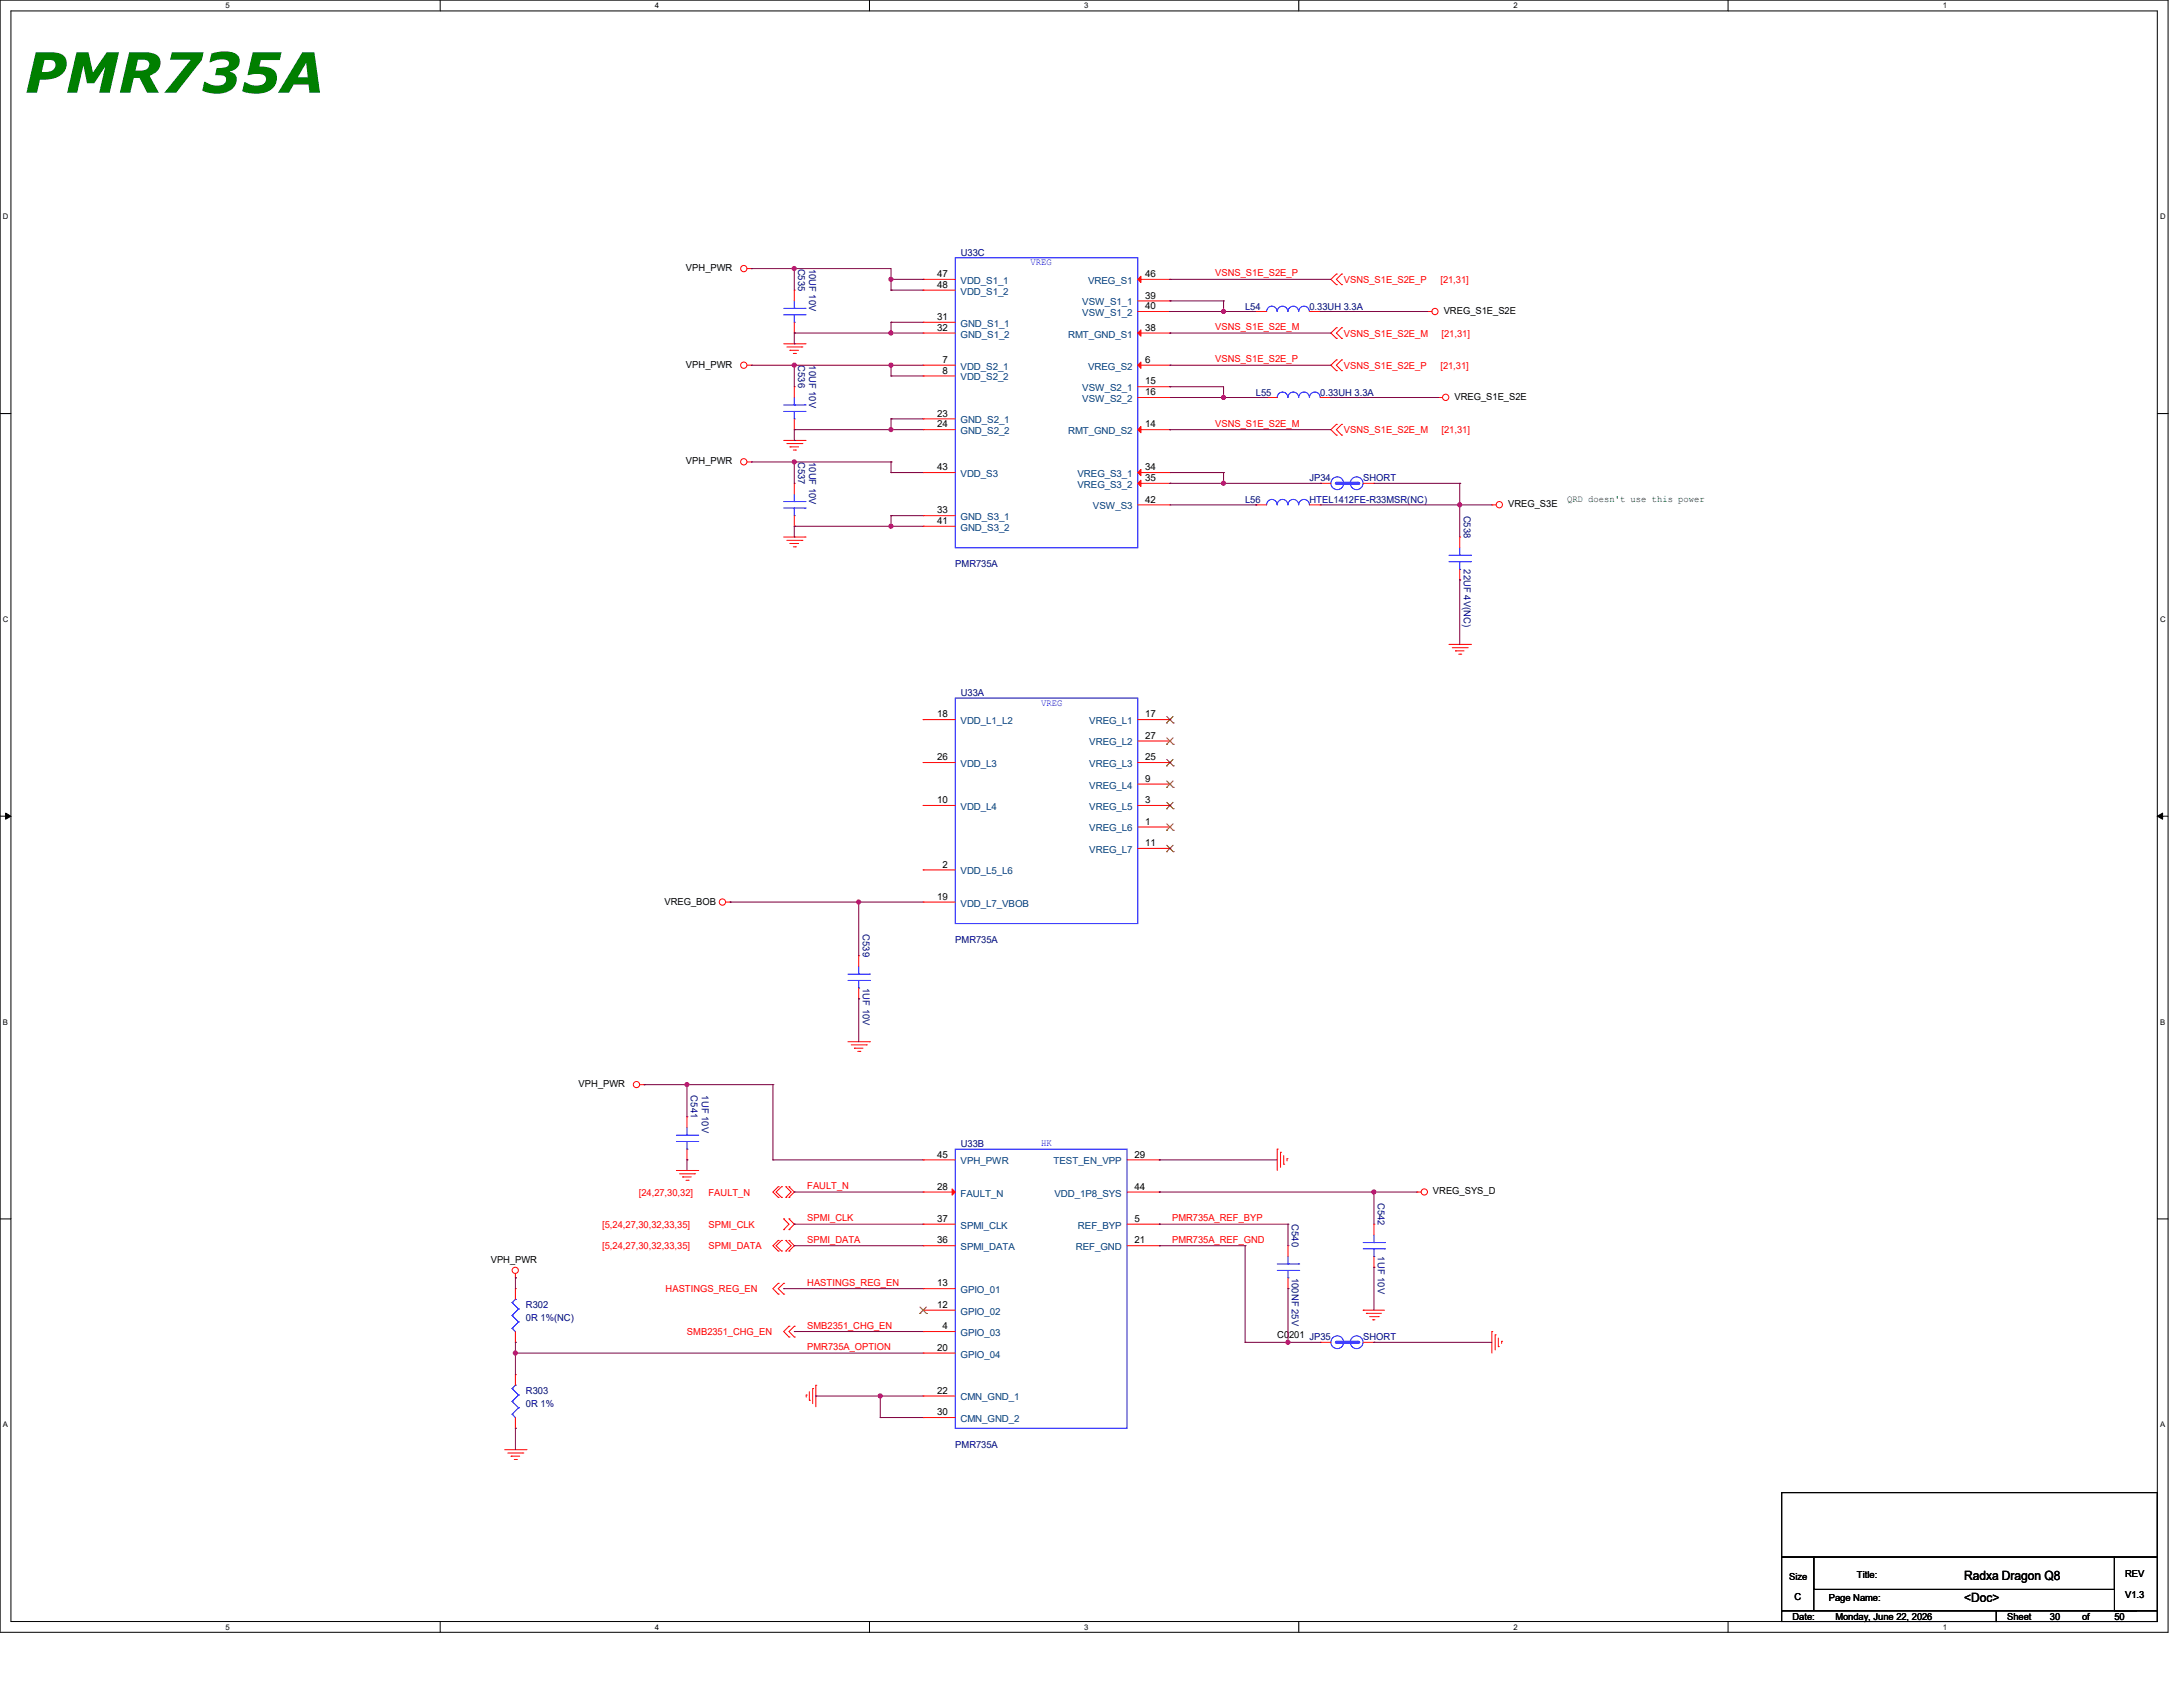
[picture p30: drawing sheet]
<svg xmlns="http://www.w3.org/2000/svg" width="558mm" height="431mm" viewBox="0 0 558 431" stroke-linecap="round" stroke-linejoin="round" font-family="sans-serif">
<defs><g id="words">
<text font-size="14.2" fill="#007f00" x="6.3" y="23.7">PMR735A</text>
<g font-size="3.3">
<text x="502.1" y="403.8">Radxa Dragon Q8</text>
<text x="502.1" y="409.3">&lt;Doc&gt;</text>
</g>
<g font-size="2.5" fill="#00007f">
<text x="245.6" y="65.4">U33C</text>
<text x="204" y="68.6" transform="rotate(90 204 68.6)">C535</text>
<text x="206.8" y="68.6" transform="rotate(90 206.8 68.6)">10UF 10V</text>
<text x="318.3" y="79.1">L54</text>
<text x="334.7" y="79.1">0.33UH 3.3A</text>
<text x="204" y="93.3" transform="rotate(90 204 93.3)">C536</text>
<text x="206.8" y="93.3" transform="rotate(90 206.8 93.3)">10UF 10V</text>
<text x="321" y="101">L55</text>
<text x="337.5" y="101">0.33UH 3.3A</text>
<text x="204" y="118" transform="rotate(90 204 118)">C537</text>
<text x="206.8" y="118" transform="rotate(90 206.8 118)">10UF 10V</text>
<text x="334.7" y="123">JP34</text>
<text x="348.4" y="123">SHORT</text>
<text x="318.3" y="128.5">L56</text>
<text x="334.7" y="128.5">HTEL1412FE-R33MSR(NC)</text>
<text x="374.1" y="131.7" transform="rotate(90 374.1 131.7)">C538</text>
<text x="244.2" y="144.9">PMR735A</text>
<text x="374.1" y="145.5" transform="rotate(90 374.1 145.5)">22UF 4V(NC)</text>
<text x="245.6" y="177.8">U33A</text>
<text x="220.5" y="238.7" transform="rotate(90 220.5 238.7)">C539</text>
<text x="244.2" y="241">PMR735A</text>
<text x="220.5" y="252.4" transform="rotate(90 220.5 252.4)">1UF 10V</text>
<text x="176.6" y="279.9" transform="rotate(90 176.6 279.9)">C541</text>
<text x="179.4" y="279.9" transform="rotate(90 179.4 279.9)">1UF 10V</text>
<text x="245.6" y="293.1">U33B</text>
<text x="352.2" y="307.3" transform="rotate(90 352.2 307.3)">C542</text>
<text x="330.2" y="312.8" transform="rotate(90 330.2 312.8)">C540</text>
<text x="352.2" y="321" transform="rotate(90 352.2 321)">1UF 10V</text>
<text x="330.2" y="326.5" transform="rotate(90 330.2 326.5)">100NF 25V</text>
<text x="134.5" y="334.2">R302</text>
<text x="134.5" y="337.5">0R 1%(NC)</text>
<text x="348.4" y="342.4">SHORT</text>
<text x="134.5" y="356.1">R303</text>
<text x="134.5" y="359.5">0R 1%</text>
<text x="244.2" y="369.9">PMR735A</text>
</g>
<g font-size="2.5">
<text x="175.3" y="69.2">VPH_PWR</text>
<text x="239.6" y="70.8">47</text>
<text x="292.7" y="70.8">46</text>
<text x="239.6" y="73.5">48</text>
<text x="292.7" y="76.3">39</text>
<text x="239.6" y="81.7">31</text>
<text x="292.7" y="79">40</text>
<text x="369" y="80.2">VREG_S1E_S2E</text>
<text x="239.6" y="84.5">32</text>
<text x="292.7" y="84.5">38</text>
<text x="175.3" y="93.9">VPH_PWR</text>
<text x="240.9" y="92.7">7</text>
<text x="240.9" y="95.5">8</text>
<text x="292.7" y="92.7">6</text>
<text x="292.7" y="98.2">15</text>
<text x="292.7" y="101">16</text>
<text x="239.6" y="106.4">23</text>
<text x="371.8" y="102.1">VREG_S1E_S2E</text>
<text x="239.6" y="109.2">24</text>
<text x="292.7" y="109.2">14</text>
<text x="175.3" y="118.6">VPH_PWR</text>
<text x="239.6" y="120.1">43</text>
<text x="292.7" y="120.1">34</text>
<text x="292.7" y="122.9">35</text>
<text x="239.6" y="131.1">33</text>
<text x="292.7" y="128.4">42</text>
<text x="385.5" y="129.6">VREG_S3E</text>
<text x="239.6" y="133.9">41</text>
<text x="239.6" y="183.3">18</text>
<text x="292.7" y="183.3">17</text>
<text x="292.7" y="188.7">27</text>
<text x="239.6" y="194.2">26</text>
<text x="292.7" y="194.2">25</text>
<text x="292.7" y="199.7">9</text>
<text x="239.6" y="205.2">10</text>
<text x="292.7" y="205.2">3</text>
<text x="292.7" y="210.7">1</text>
<text x="240.9" y="221.7">2</text>
<text x="292.7" y="216.2">11</text>
<text x="169.8" y="231.1">VREG_BOB</text>
<text x="239.6" y="229.9">19</text>
<text x="147.9" y="277.7">VPH_PWR</text>
<text x="239.6" y="295.7">45</text>
<text x="290" y="295.7">29</text>
<text x="239.6" y="304">28</text>
<text x="290" y="304">44</text>
<text x="366.3" y="305.1">VREG_SYS_D</text>
<text x="239.6" y="312.2">37</text>
<text x="239.6" y="317.7">36</text>
<text x="290" y="312.2">5</text>
<text x="290" y="317.7">21</text>
<text x="125.4" y="322.7">VPH_PWR</text>
<text x="239.6" y="328.6">13</text>
<text x="239.6" y="334.1">12</text>
<text x="240.9" y="339.6">4</text>
<text x="326.5" y="341.9">C0201 JP35</text>
<text x="239.6" y="345.1">20</text>
<text x="239.6" y="356.1">22</text>
<text x="239.6" y="361.6">30</text>
<text x="457.3" y="403.6">Size</text>
<text x="474.6" y="403.1">Title:</text>
<text x="543.2" y="402.8">REV</text>
<text x="458.2" y="413.8">Date:</text>
<text x="458.7" y="408.9">C</text>
<text x="467.5" y="409.1">Page Name:</text>
<text x="469.1" y="413.8">Monday, June 22, 2026</text>
<text x="513" y="413.8">Sheet</text>
<text x="524" y="413.8">30</text>
<text x="532.2" y="413.8">of</text>
<text x="540.5" y="413.8">50</text>
<text x="543.2" y="408.3">V1.3</text>
</g>
<g font-size="2.5" fill="#00f">
<text x="263.4" y="67.8">VREG</text>
<text x="266.1" y="180.3">VREG</text>
<text x="266.1" y="292.8">HK</text>
</g>
<g font-size="2.5" fill="#f00">
<text x="310.6" y="70.6">VSNS_S1E_S2E_P</text>
<text x="343.5" y="72.3">VSNS_S1E_S2E_P</text>
<text x="368.2" y="72.3">[21,31]</text>
<text x="310.6" y="84.3">VSNS_S1E_S2E_M</text>
<text x="343.5" y="86">VSNS_S1E_S2E_M</text>
<text x="368.5" y="86">[21,31]</text>
<text x="310.6" y="92.5">VSNS_S1E_S2E_P</text>
<text x="343.5" y="94.2">VSNS_S1E_S2E_P</text>
<text x="368.2" y="94.2">[21,31]</text>
<text x="310.6" y="109">VSNS_S1E_S2E_M</text>
<text x="343.5" y="110.7">VSNS_S1E_S2E_M</text>
<text x="368.5" y="110.7">[21,31]</text>
<text x="163.3" y="305.4">[24,27,30,32]</text>
<text x="181.1" y="305.4">FAULT_N</text>
<text x="206.3" y="303.8">FAULT_N</text>
<text x="206.3" y="312">SPMI_CLK</text>
<text x="299.6" y="312">PMR735A_REF_BYP</text>
<text x="153.9" y="313.6">[5,24,27,30,32,33,35]</text>
<text x="181.1" y="313.6">SPMI_CLK</text>
<text x="206.3" y="317.5">SPMI_DATA</text>
<text x="299.6" y="317.5">PMR735A_REF_GND</text>
<text x="153.9" y="319.2">[5,24,27,30,32,33,35]</text>
<text x="181.1" y="319.2">SPMI_DATA</text>
<text x="206.3" y="328.5">HASTINGS_REG_EN</text>
<text x="170.1" y="330.1">HASTINGS_REG_EN</text>
<text x="175.6" y="341.1">SMB2351_CHG_EN</text>
<text x="206.3" y="339.4">SMB2351_CHG_EN</text>
<text x="206.3" y="344.9">PMR735A_OPTION</text>
</g>
<g font-size="2.5" fill="#003f7f">
<text x="245.5" y="72.5">VDD_S1_1</text>
<text x="245.5" y="75.3">VDD_S1_2</text>
<text x="278.1" y="72.5">VREG_S1</text>
<text x="245.5" y="83.5">GND_S1_1</text>
<text x="276.6" y="78">VSW_S1_1</text>
<text x="276.6" y="80.7">VSW_S1_2</text>
<text x="245.5" y="86.2">GND_S1_2</text>
<text x="273" y="86.2">RMT_GND_S1</text>
<text x="245.5" y="94.4">VDD_S2_1</text>
<text x="278.1" y="94.4">VREG_S2</text>
<text x="245.5" y="97.2">VDD_S2_2</text>
<text x="276.6" y="99.9">VSW_S2_1</text>
<text x="276.6" y="102.7">VSW_S2_2</text>
<text x="245.5" y="108.2">GND_S2_1</text>
<text x="245.5" y="110.9">GND_S2_2</text>
<text x="273" y="110.9">RMT_GND_S2</text>
<text x="245.5" y="121.9">VDD_S3</text>
<text x="275.4" y="121.9">VREG_S3_1</text>
<text x="275.4" y="124.6">VREG_S3_2</text>
<text x="279.4" y="130.1">VSW_S3</text>
<text x="245.5" y="132.9">GND_S3_1</text>
<text x="245.5" y="135.6">GND_S3_2</text>
<text x="245.5" y="185">VDD_L1_L2</text>
<text x="278.4" y="185">VREG_L1</text>
<text x="278.4" y="190.5">VREG_L2</text>
<text x="245.5" y="196">VDD_L3</text>
<text x="278.4" y="196">VREG_L3</text>
<text x="278.4" y="201.5">VREG_L4</text>
<text x="245.5" y="206.9">VDD_L4</text>
<text x="278.4" y="206.9">VREG_L5</text>
<text x="278.4" y="212.4">VREG_L6</text>
<text x="278.4" y="217.9">VREG_L7</text>
<text x="245.5" y="223.4">VDD_L5_L6</text>
<text x="245.5" y="231.6">VDD_L7_VBOB</text>
<text x="245.5" y="297.5">VPH_PWR</text>
<text x="269.3" y="297.5">TEST_EN_VPP</text>
<text x="245.5" y="305.7">FAULT_N</text>
<text x="269.5" y="305.7">VDD_1P8_SYS</text>
<text x="245.5" y="313.9">SPMI_CLK</text>
<text x="275.5" y="313.9">REF_BYP</text>
<text x="245.5" y="319.4">SPMI_DATA</text>
<text x="275" y="319.4">REF_GND</text>
<text x="245.5" y="330.4">GPIO_01</text>
<text x="245.5" y="335.9">GPIO_02</text>
<text x="245.5" y="341.3">GPIO_03</text>
<text x="245.5" y="346.8">GPIO_04</text>
<text x="245.5" y="357.8">CMN_GND_1</text>
<text x="245.5" y="363.3">CMN_GND_2</text>
</g>
<text font-size="2.5" fill="#007f00" x="400.6" y="128.2">QRD doesn't use this power</text>
<g font-size="2">
<text x="57.7" y="2.1">5</text>
<text x="167.4" y="2.1">4</text>
<text x="277.1" y="2.1">3</text>
<text x="386.8" y="2.1">2</text>
<text x="496.6" y="2.1">1</text>
<text x=".8" y="56">D</text>
<text x="552.2" y="56">D</text>
<text x=".8" y="158.9">C</text>
<text x="552.2" y="158.9">C</text>
<text x=".8" y="261.7">B</text>
<text x="552.2" y="261.7">B</text>
<text x=".8" y="364.6">A</text>
<text x="552.2" y="364.6">A</text>
<text x="57.7" y="416.3">5</text>
<text x="167.4" y="416.3">4</text>
<text x="277.1" y="416.3">3</text>
<text x="386.8" y="416.3">2</text>
<text x="496.6" y="416.3">1</text>
</g>
</g></defs>
<g fill="none" stroke="#000" stroke-width=".26">
<path d="M0 0h554.2v417h-554.2zM2.8 2.8h548.6v411.5h-548.6zM112.5 0v2.8M222.3 0v2.8M332 0v2.8M441.7 0v2.8M0 105.7h2.8M551.4 105.7h2.8M0 208.5h2.8M1.4 207.7l1.4 .8-1.4 .8zM551.4 208.5l1.4-.8v1.6zM551.4 208.5h2.8"/>
<path d="M0 311.4h2.8M551.4 311.4h2.8M455.4 381.3h96v16.5h-96zM455.4 397.8h8.2v13.7h-8.2zM463.6 397.8h76.9v8.3h-76.9zM540.5 397.8h10.9v13.7h-10.9zM112.5 414.3v2.7M222.3 414.3v2.7M332 414.3v2.7M441.7 414.3v2.7M455.4 411.5h54.9v2.8h-54.9zM463.6 411.5h82.3"/>
<path d="M510.3 411.5h41.1v2.8h-41.1zM545.9 411.5h.1"/>
</g>
<path d="M1.4 207.7l1.4 .8-1.4 .8zM551.4 208.5l1.4-.8v1.6z" fill="#000"/>
<g fill="none" stroke="#f00" stroke-width=".26">
<path d="M191 68.6h1.1M192.1 68.6h.1M321 79.6h.1M321 79.6h2.8M334.7 79.6h2.8M337.5 79.6h.1M341.6 70h.1M341.6 72.7h.1M341.6 70l-1.4 1.4 1.4 1.3M342.9 72.7h.1M342.9 70h.1M342.9 70l-1.3 1.4 1.3 1.3"/>
<path d="M364.9 79.6h.1M364.9 79.6h1.1M191 93.3h1.1M192.1 93.3h.1M200.3 87.8h5.5M201.1 88.6h3.9M201.9 89.5h.1M201.9 89.5h2.2M202.8 90.3h.5M203 98.8h.1M203 98.8v2.8M203.3 90.3h.1"/>
<path d="M205 88.6h.1M205.8 87.8h.1M341.6 91.9h.1M341.6 94.7h.1M341.6 83.7h.1M341.6 86.4h.1M341.6 91.9l-1.4 1.4 1.4 1.4M341.6 83.7l-1.4 1.4 1.4 1.3M342.9 94.7h.1M342.9 91.9h.1M342.9 86.4h.1M342.9 83.7h.1"/>
<path d="M342.9 91.9l-1.3 1.4 1.3 1.4M342.9 83.7l-1.3 1.4 1.3 1.3M191 118h1.1M192.1 118h.1M200.3 112.5h5.5M201.1 113.3h3.9M201.9 114.2h.1M201.9 114.2h2.2M202.8 115h.5M203 109.8h.1M203 107v2.8M203.3 115h.1"/>
<path d="M205 113.3h.1M205.8 112.5h.1M341.6 108.4h.1M341.6 111.2h.1M341.6 108.4l-1.4 1.4 1.4 1.4M342.9 111.2h.1M342.9 108.4h.1M342.9 108.4l-1.3 1.4 1.3 1.4M367.6 101.6h.1M367.6 101.6h1.1M200.3 137.2h5.5M201.1 138h3.9"/>
<path d="M201.9 138.9h.1M201.9 138.9h2.2M202.8 139.7h.5M203 123.5h.1M203 134.4h.1M203 123.5v2.7M203 131.7v2.7M203.3 139.7h.1M205 138h.1M205.8 137.2h.1M381.3 129h.1M381.3 129h1.1"/>
<path d="M370.4 164.6h5.5M371.2 165.5h3.8M372 166.3h.1M372 166.3h2.2M372.9 167.1h.5M373.4 167.1h.1M375 165.5h.1M375.9 164.6h.1M185.5 230.5h1.1M186.6 230.5h.1M219.5 244.2h.1M219.5 255.2h.1"/>
<path d="M219.5 244.2v2.7M219.5 252.4v2.8M163.5 277.1h1.1M164.6 277.1h.1M216.7 266.1h5.6M217.6 267h3.8M218.4 267.8h.1M218.4 267.8h2.2M219.2 268.6h.6M219.8 268.6h.1M221.4 267h.1M222.3 266.1h.1"/>
<path d="M172.9 299h5.5M173.7 299.9h3.8M177.5 299.9h.1M178.4 299h.1M236 296.3h.1M236 296.3h8.2M326.5 293.6h.1M326.5 293.6v5.4M327.3 294.4h.1M327.3 294.4v3.8M328.1 297.4h.1M328.1 295.2v2.2"/>
<path d="M329 296h.1M329 296v.6M174.5 300.7h.1M174.5 300.7h2.2M175.3 301.5h.6M175.9 301.5h.1M198.9 319.6h.1M198.9 316.9h.1M198.9 305.9h.1M198.9 303.2h.1M198.9 316.9l-1.3 1.4 1.3 1.3M198.9 303.2l-1.3 1.3 1.3 1.4"/>
<path d="M199.8 319.6h.1M199.8 316.9h.1M199.8 305.9h.1M199.8 303.2h.1M199.8 316.9l-1.4 1.4 1.4 1.3M199.8 303.2l-1.4 1.3 1.4 1.4M200.3 311.4h.1M200.3 314.2h.1M200.3 311.4l1.4 1.4-1.4 1.4M200.9 316.9h.1M200.9 319.6h.1M200.9 303.2h.1"/>
<path d="M200.9 305.9h.1M200.9 316.9l1.3 1.4-1.3 1.3M200.9 303.2l1.3 1.3-1.3 1.4M201.7 319.6h.1M201.7 316.9h.1M201.7 314.2h.1M201.7 311.4h.1M201.7 305.9h.1M201.7 303.2h.1M201.7 316.9l1.3 1.4-1.3 1.3M201.7 311.4l1.3 1.4-1.3 1.4M201.7 303.2l1.3 1.3-1.3 1.4"/>
<path d="M351.2 312.8h.1M351.2 312.8v2.7M362.2 304.5h.1M362.2 304.5h1.1M131.7 326.5h.1M131.7 325.4v1.1M198.9 327.9h.1M198.9 330.6h.1M198.9 327.9l-1.3 1.3 1.3 1.4M200.3 327.9h.1M200.3 330.6h.1M200.3 327.9l-1.4 1.3 1.4 1.4"/>
<path d="M201.7 338.8h.1M201.7 338.8l-1.4 1.4 1.4 1.4M203 338.8h.1M203 338.8l-1.3 1.4 1.3 1.4M348.4 334.7h.1M348.4 334.7h5.5M349.3 335.5h.1M349.3 335.5h3.8M350.1 336.4h2.2M350.9 337.2h.1M350.9 337.2h.6M351.2 323.8h.1"/>
<path d="M351.2 321v2.8M352.3 336.4h.1M201.7 341.6h.1M203 341.6h.1M206.1 356.4h.1M206.1 356.4v.6M206.9 357.8h.1M206.9 355.6v2.2M207.7 354.8h.1M207.7 354.8v3.8M208.5 353.9h.1M208.5 353.9v5.5"/>
<path d="M381.3 340.2h.1M381.3 340.2v5.5M382.2 341h.1M382.2 341v3.9M383 344h.1M383 341.8v2.2M383.8 342.7h.1M383.8 342.7v.5M129 370.4h5.5M129.8 371.2h3.8M130.6 372h.1M130.6 372h2.2"/>
<path d="M131.4 372.9h.6M132 372.9h.1M133.6 371.2h.1M134.5 370.4h.1"/>
<circle cx="190.1" cy="68.6" r=".8"/>
<circle cx="366.8" cy="79.6" r=".79"/>
<circle cx="190.1" cy="93.3" r=".8"/>
<circle cx="190.1" cy="118" r=".8"/>
<circle cx="369.5" cy="101.5" r=".8"/>
<circle cx="383.2" cy="128.9" r=".8"/>
<circle cx="184.7" cy="230.5" r=".8"/>
<circle cx="162.7" cy="277.1" r=".8"/>
<circle cx="364.1" cy="304.5" r=".8"/>
<circle cx="131.7" cy="324.6" r=".8"/>
</g>
<g fill="none" stroke="#00f" stroke-width=".26">
<path d="M323.8 79.6a1.34 1.34 0 0 1 1.3-1.4 1.34 1.34 0 0 1 1.3 1.4M326.5 79.6a1.35 1.35 0 0 1 1.3-1.4 1.35 1.35 0 0 1 1.4 1.4M329.2 79.6a1.35 1.35 0 0 1 1.4-1.4 1.35 1.35 0 0 1 1.3 1.4M332 79.6a1.35 1.35 0 0 1 1.3-1.4 1.35 1.35 0 0 1 1.4 1.4M200.3 105.1h5.5M200.3 103.5h5.5M203 107h.1M203 103.5h.1M203 101.6v1.9M203 105.1v1.9M205.8 105.1h.1M205.8 103.5h.1"/>
<path d="M200.3 129.8h5.5M200.3 128.1h5.5M203 131.7h.1M203 128.1h.1M203 126.2v1.9M203 129.8v1.9M205.8 129.8h.1M205.8 128.1h.1M216.7 250.5h5.6M216.7 248.9h5.6M219.5 252.4h.1M219.5 248.9h.1"/>
<path d="M219.5 246.9v2M219.5 250.5v1.9M222.3 250.5h.1M222.3 248.9h.1M244.2 293.6h43.9v71.3h-43.9zM348.4 319.1h5.5M348.4 317.5h5.5M351.2 317.5h.1M351.2 315.5v2M351.2 319.1v1.9M353.9 319.1h.1M353.9 317.5h.1"/>
<path d="M351.2 321h.1"/>
</g>
<path d="M243.4 303.7l.8 .8-.8 .8z" fill="#f00"/>
<g fill="none" stroke="#f00" stroke-width=".26">
<path d="M236 183.9h.1M236 194.8h.1M236 183.9h8.2M236 194.8h8.2M290.8 183.9h8.2M290.8 194.8h8.2M290.8 189.3h8.2M299 183.9h.1M299 189.3h.1M299 194.8h.1M236 205.8h.1M236 205.8h8.2"/>
<path d="M290.8 205.8h8.2M290.8 200.3h8.2M290.8 211.3h8.2M290.8 216.7h8.2M299 200.3h.1M299 205.8h.1M299 211.3h.1M299 216.7h.1M236 222.2h.1M236 230.5h.1M236 222.2h8.2M236 230.5h8.2"/>
<path d="M288.1 296.3h8.2M296.3 296.3h.1M236 304.5h.1M236 312.8h.1M236 318.3h.1M236 304.5h8.2M236 312.8h8.2M236 318.3h8.2M243.4 303.7l.8 .8-.8 .8zM288.1 304.5h8.2M288.1 312.8h8.2M288.1 318.3h8.2"/>
<path d="M296.3 304.5h.1M296.3 312.8h.1M296.3 318.3h.1M236 329.2h.1M236 334.7h.1M236 329.2h8.2M236 334.7h8.2M236 345.7h.1M236 356.7h.1M236 340.2h.1M236 345.7h8.2M236 356.7h8.2"/>
<path d="M236 340.2h8.2M236 362.2h.1M236 362.2h8.2"/>
</g>
<g fill="none" stroke="#7f3f00" stroke-width=".26">
<path d="M298.2 184.7h.1M298.2 190.2h.1M298.2 195.7h.1M298.2 183l1.7 1.7M298.2 188.5l1.7 1.7M298.2 194l1.7 1.7M298.2 199.5l1.7 1.7M299.8 183l-1.6 1.7M299.8 188.5l-1.6 1.7M299.8 194l-1.6 1.7M299.8 199.5l-1.6 1.7M299.9 184.7h.1"/>
<path d="M299.9 190.2h.1M299.9 195.7h.1M298.2 201.2h.1M298.2 206.6h.1M298.2 212.1h.1M298.2 217.6h.1M298.2 205l1.7 1.6M298.2 210.5l1.7 1.6M298.2 215.9l1.7 1.7M299.8 205l-1.6 1.6M299.8 210.5l-1.6 1.6M299.8 215.9l-1.6 1.7"/>
<path d="M299.9 201.2h.1M299.9 206.6h.1M299.9 212.1h.1M299.9 217.6h.1M235.1 335.6h.1M235.2 333.9l1.6 1.7M236.8 333.9l-1.7 1.7M236.8 335.6h.1"/>
</g>
<path d="M244.2 178.3h46.6v57.7h-46.6z" fill="none" stroke="#00f" stroke-width=".26"/>
<path d="M341.6 342.9h5.4" fill="none" stroke="#00f" stroke-width=".8"/>
<circle cx="347" cy="342.9" r=".4" fill="#00f"/>
<g fill="none" stroke="#00f" stroke-width=".26">
<path d="M200.3 78.8h5.5M203 78.8h.1M203 76.9v1.9M205.8 78.8h.1M200.3 80.4h5.5M203 82.3h.1M203 80.4v1.9M205.8 80.4h.1M326.5 101.6a1.36 1.36 0 0 1 1.3-1.4 1.36 1.36 0 0 1 1.4 1.4M329.2 101.6a1.36 1.36 0 0 1 1.4-1.4 1.36 1.36 0 0 1 1.3 1.4M332 101.6a1.36 1.36 0 0 1 1.3-1.4 1.36 1.36 0 0 1 1.4 1.4M334.7 101.6a1.36 1.36 0 0 1 1.4-1.4 1.36 1.36 0 0 1 1.3 1.4"/>
<path d="M326.4 129v-.1a1.35 1.35 0 0 0-1.3-1.3 1.35 1.35 0 0 0-1.3 1.4M326.5 129a1.36 1.36 0 0 1 1.3-1.4 1.36 1.36 0 0 1 1.4 1.4M329.2 129a1.36 1.36 0 0 1 1.4-1.4 1.36 1.36 0 0 1 1.3 1.4M332 129a1.36 1.36 0 0 1 1.3-1.4 1.36 1.36 0 0 1 1.4 1.4M373.1 140v1.9M370.4 143.5h5.5M370.4 141.9h5.5M373.1 145.5h.1M373.1 141.9h.1M373.1 143.5v2M375.9 143.5h.1M375.9 141.9h.1"/>
<path d="M172.9 291.6h5.5M172.9 290h5.5M175.6 293.6h.1M175.6 290h.1M175.6 288.1v1.9M175.6 291.6v2M178.4 291.6h.1M178.4 290h.1M130.9 339.4h.1M130.9 336.1h.1M130.9 332.8h.1M130.9 339.4l.8 .8"/>
<path d="M130.9 336.1l1.6 1.6M130.9 332.8l1.6 1.6M131.7 332h.1M131.7 332l-.8 .8M132.5 337.7h.1M132.5 334.4h.1M132.5 337.7l-1.6 1.7M132.5 334.4l-1.6 1.7M326.5 324.6h5.5M326.5 322.9h5.5M329.2 326.5h.1M329.2 322.9h.1"/>
<path d="M329.2 321v1.9M329.2 324.6v1.9M332 324.6h.1M332 322.9h.1M130.9 358.1h.1M130.9 354.8h.1M130.9 358.1l1.6 1.6M130.9 354.8l1.6 1.6M131.7 353.9h.1M131.7 353.9l-.8 .9M132.5 359.7h.1M132.5 356.4h.1"/>
<path d="M132.5 359.7l-1.6 1.6M132.5 356.4l-1.6 1.7M130.9 361.3h.1M130.9 361.3l.8 .9"/>
<circle cx="341.8" cy="342.9" r="1.63"/>
<circle cx="346.8" cy="342.9" r="1.63"/>
</g>
<g fill="none" stroke="#f00" stroke-width=".26">
<path d="M203 74.1h.1M203 74.1v2.8M203 85.1h.1M203 82.3v2.8M323.8 101.6h.1M323.8 101.6h2.7M337.5 101.6h2.7M340.2 101.6h.1M321 129h.1M321 129h2.8M334.7 129h2.8M337.5 129h.1"/>
<path d="M373.1 137.2h.1M373.1 137.2v2.8M373.1 148.2h.1M373.1 145.5v2.7M175.6 285.3h.1M175.6 296.3h.1M175.6 285.3v2.8M175.6 293.6v2.7M329.2 318.3h.1M329.2 318.3v2.7M131.7 329.2h.1M131.7 329.2v2.8"/>
<path d="M329.2 329.2h.1M329.2 326.5v2.7M131.7 342.9h.1M131.7 351.2h.1M131.7 340.2v2.7M131.7 351.2v2.7M337.5 342.9h.1M337.5 342.9h2.7M348.4 342.9h2.8M351.2 342.9h.1M131.7 364.9h.1M131.7 362.2v2.7"/>
</g>
<path d="M341.6 123.5h5.4" fill="none" stroke="#00f" stroke-width=".8"/>
<circle cx="347" cy="123.5" r=".4" fill="#00f"/>
<g fill="none" stroke="#00f" stroke-width=".26">
<path d="M244.2 65.9h46.6v74.1h-46.6z"/>
<circle cx="341.8" cy="123.5" r="1.63"/>
<circle cx="346.8" cy="123.5" r="1.63"/>
</g>
<g fill="none" stroke="#f00" stroke-width=".26">
<path d="M236 71.4h.1M236 74.1h.1M236 71.4h8.2M236 74.1h8.2M236 82.3h.1M236 85.1h.1M236 93.3h.1M236 96.1h.1M236 82.3h8.2M236 85.1h8.2M236 93.3h8.2M236 96.1h8.2"/>
<path d="M236 107h.1M236 109.8h.1M236 107h8.2M236 109.8h8.2M236 120.7h.1M236 131.7h.1M236 134.4h.1M236 120.7h8.2M236 131.7h8.2M236 134.4h8.2M337.5 123.5h.1M337.5 123.5h2.7"/>
<path d="M348.4 123.5h2.8M351.2 123.5h.1"/>
</g>
<path d="M291.6 70.6v1.6l-.8-.8z" fill="#f00"/>
<path d="M290.8 71.4h8.2M290.8 76.9h8.2M290.8 79.6h8.2M291.6 70.6v1.6l-.8-.8zM299 71.4h.1M299 76.9h.1M299 79.6h.1" fill="none" stroke="#f00" stroke-width=".26"/>
<path d="M290.8 85.1l.8-.8v1.6z" fill="#f00"/>
<path d="M290.8 85.1l.8-.8v1.6zM290.8 85.1h8.2M299 85.1h.1" fill="none" stroke="#f00" stroke-width=".26"/>
<path d="M291.6 92.5v1.6l-.8-.8z" fill="#f00"/>
<path d="M290.8 93.3h8.2M290.8 98.8h8.2M291.6 92.5v1.6l-.8-.8zM299 93.3h.1M299 98.8h.1M290.8 101.6h8.2M299 101.6h.1" fill="none" stroke="#f00" stroke-width=".26"/>
<path d="M290.8 109.8l.8-.8v1.6z" fill="#f00"/>
<path d="M290.8 109.8l.8-.8v1.6zM290.8 109.8h8.2M299 109.8h.1" fill="none" stroke="#f00" stroke-width=".26"/>
<path d="M291.6 119.9v1.6l-.8-.8z" fill="#f00"/>
<path d="M291.6 119.9v1.6l-.8-.8zM290.8 120.7h8.2M299 120.7h.1" fill="none" stroke="#f00" stroke-width=".26"/>
<path d="M291.6 122.7v1.6l-.8-.8z" fill="#f00"/>
<path d="M290.8 123.5h8.2M290.8 129h8.2M291.6 122.7v1.6l-.8-.8zM299 123.5h.1M299 129h.1" fill="none" stroke="#f00" stroke-width=".26"/>
<path d="M192.1 68.6h.1M192.1 68.6h35.7v2.8M203 68.6h.1M203 68.6v5.5M227.8 74.1h.1M227.8 71.4h.1M227.8 74.1h8.2M227.8 82.3h.1M227.8 85.1h.1M227.8 82.3v2.8M227.8 82.3h8.2M227.8 85.1h8.2" fill="none" stroke="#7f003f" stroke-width=".26"/>
<circle cx="203" cy="68.6" r=".53" fill="#f0f"/>
<circle cx="203" cy="68.6" r=".53" fill="none" stroke="#f0f" stroke-width=".26"/>
<path d="M203 85.1h.1M203 85.1h24.8" fill="none" stroke="#7f003f" stroke-width=".26"/>
<circle cx="227.7" cy="85.1" r=".53" fill="#f0f"/>
<circle cx="227.7" cy="85.1" r=".53" fill="none" stroke="#f0f" stroke-width=".26"/>
<path d="M192.1 93.3h43.9M203 93.3h.1M203 93.3v5.5M227.8 96.1h.1M227.8 93.3h.1M227.8 96.1h8.2M227.8 93.3v2.8M227.8 107h.1M227.8 109.8h.1M227.8 107v2.8M227.8 107h8.2M227.8 109.8h8.2" fill="none" stroke="#7f003f" stroke-width=".26"/>
<circle cx="203" cy="93.3" r=".53" fill="#f0f"/>
<circle cx="203" cy="93.3" r=".53" fill="none" stroke="#f0f" stroke-width=".26"/>
<circle cx="227.7" cy="93.3" r=".53" fill="#f0f"/>
<circle cx="227.7" cy="93.3" r=".53" fill="none" stroke="#f0f" stroke-width=".26"/>
<path d="M203 109.8h.1M203 109.8h24.8" fill="none" stroke="#7f003f" stroke-width=".26"/>
<circle cx="227.7" cy="109.7" r=".53" fill="#f0f"/>
<circle cx="227.7" cy="109.7" r=".53" fill="none" stroke="#f0f" stroke-width=".26"/>
<g fill="none" stroke="#7f003f" stroke-width=".26">
<path d="M192.1 118h35.7M203 112.5h.1M203 118h.1M203 109.8v2.7M203 118v5.5M227.8 118h.1M227.8 118v2.7M227.8 120.7h.1M227.8 131.7h.1M227.8 134.4h.1M227.8 120.7h8.2M227.8 131.7v2.7"/>
<path d="M227.8 131.7h8.2M227.8 134.4h8.2"/>
</g>
<circle cx="203" cy="118" r=".53" fill="#f0f"/>
<circle cx="203" cy="118" r=".53" fill="none" stroke="#f0f" stroke-width=".26"/>
<path d="M203 134.4h.1M203 134.4h24.8" fill="none" stroke="#7f003f" stroke-width=".26"/>
<circle cx="227.7" cy="134.4" r=".53" fill="#f0f"/>
<circle cx="227.7" cy="134.4" r=".53" fill="none" stroke="#f0f" stroke-width=".26"/>
<path d="M227.8 71.4h8.2M236 71.4h.1M203 87.8h.1M203 85.1v2.7M203 137.2h.1M203 134.4v2.8" fill="none" stroke="#7f003f" stroke-width=".26"/>
<circle cx="227.7" cy="71.4" r=".53" fill="#f0f"/>
<circle cx="227.7" cy="71.4" r=".53" fill="none" stroke="#f0f" stroke-width=".26"/>
<g fill="none" stroke="#7f003f" stroke-width=".26">
<path d="M227.8 74.1h.1M227.8 71.4v2.7M299 71.4h.1M299 79.6h.1M299 76.9h.1M299 71.4h41.2M299 79.6h22M299 76.9h13.8M312.8 76.9h.1M312.8 79.6h.1M312.8 76.9v2.7M337.5 79.6h.1"/>
<path d="M337.5 79.6h27.4"/>
</g>
<circle cx="312.7" cy="79.6" r=".53" fill="#f0f"/>
<circle cx="312.7" cy="79.6" r=".53" fill="none" stroke="#f0f" stroke-width=".26"/>
<g fill="none" stroke="#7f003f" stroke-width=".26">
<path d="M299 85.1h.1M299 93.3h.1M299 98.8h.1M299 85.1h41.2M299 93.3h41.2M299 98.8h13.8v2.8M299 109.8h.1M299 101.6h24.8M299 109.8h41.2M312.8 101.6h.1M323.8 101.6h.1M340.2 101.6h.1"/>
<path d="M340.2 101.6h27.4"/>
</g>
<circle cx="312.7" cy="101.5" r=".53" fill="#f0f"/>
<circle cx="312.7" cy="101.5" r=".53" fill="none" stroke="#f0f" stroke-width=".26"/>
<path d="M299 129h22M321 129h.1M337.5 129h35.6M373.1 129h.1" fill="none" stroke="#7f003f" stroke-width=".26"/>
<circle cx="373.1" cy="129" r=".53" fill="#f0f"/>
<circle cx="373.1" cy="129" r=".53" fill="none" stroke="#f0f" stroke-width=".26"/>
<path d="M299 123.5h.1M299 120.7h13.8M299 123.5h38.5M312.8 120.7h.1M312.8 123.5h.1M312.8 120.7v2.8M337.5 123.5h.1" fill="none" stroke="#7f003f" stroke-width=".26"/>
<circle cx="312.7" cy="123.5" r=".53" fill="#f0f"/>
<circle cx="312.7" cy="123.5" r=".53" fill="none" stroke="#f0f" stroke-width=".26"/>
<path d="M351.2 123.5h21.9M373.1 123.5h.1M373.1 129h.1M373.1 123.5v13.7M373.1 129h8.2M373.1 148.2h.1M373.1 148.2v16.4M186.6 230.5h.1M186.6 230.5h32.9" fill="none" stroke="#7f003f" stroke-width=".26"/>
<circle cx="219.5" cy="230.4" r=".53" fill="#f0f"/>
<circle cx="219.5" cy="230.4" r=".53" fill="none" stroke="#f0f" stroke-width=".26"/>
<path d="M219.5 230.5h.1M219.5 230.5v13.7M219.5 230.5h16.5M219.5 255.2h.1M219.5 255.2v10.9M164.6 277.1h.1M164.6 277.1h33M175.6 277.1h.1M175.6 277.1v8.2" fill="none" stroke="#7f003f" stroke-width=".26"/>
<circle cx="175.6" cy="277.1" r=".53" fill="#f0f"/>
<circle cx="175.6" cy="277.1" r=".53" fill="none" stroke="#f0f" stroke-width=".26"/>
<g fill="none" stroke="#7f003f" stroke-width=".26">
<path d="M197.6 277.1h.1M197.6 277.1v19.2M197.6 296.3h.1M197.6 296.3h38.4M203 318.3h.1M203 312.8h.1M203 304.5h.1M203 318.3h33M203 312.8h33M203 304.5h33M296.3 318.3h.1M296.3 312.8h.1"/>
<path d="M296.3 318.3h22M296.3 312.8h32.9M318.3 318.3h.1M318.3 318.3v24.6M329.2 312.8h.1M329.2 312.8v5.5M329.2 329.2h.1M329.2 329.2v13.7h-10.9M318.3 342.9h.1"/>
</g>
<circle cx="329.2" cy="342.9" r=".53" fill="#f0f"/>
<circle cx="329.2" cy="342.9" r=".53" fill="none" stroke="#f0f" stroke-width=".26"/>
<path d="M296.3 296.3h.1M296.3 296.3h30.2M296.3 304.5h.1M296.3 304.5h65.9M351.2 304.5h.1M351.2 304.5v8.3M351.2 323.8h.1M351.2 323.8v10.9M329.2 342.9h.1M329.2 342.9h8.3M351.2 342.9h.1M351.2 342.9h30.1" fill="none" stroke="#7f003f" stroke-width=".26"/>
<circle cx="351.2" cy="304.5" r=".53" fill="#f0f"/>
<circle cx="351.2" cy="304.5" r=".53" fill="none" stroke="#f0f" stroke-width=".26"/>
<path d="M208.5 356.7h.1M208.5 356.7h16.5" fill="none" stroke="#7f003f" stroke-width=".26"/>
<circle cx="225" cy="356.6" r=".53" fill="#f0f"/>
<circle cx="225" cy="356.6" r=".53" fill="none" stroke="#f0f" stroke-width=".26"/>
<path d="M175.6 296.3h.1M175.6 296.3v2.7M131.7 345.7h.1M131.7 345.7h104.3M225 356.7h.1M225 356.7v5.5M225 356.7h11M225 362.2h.1M225 362.2h11" fill="none" stroke="#7f003f" stroke-width=".26"/>
<circle cx="131.7" cy="345.7" r=".53" fill="#f0f"/>
<circle cx="131.7" cy="345.7" r=".53" fill="none" stroke="#f0f" stroke-width=".26"/>
<path d="M131.7 326.5h.1M131.7 326.5v2.7M200.3 329.2h.1M200.3 329.2h35.7M131.7 342.9h.1M131.7 345.7h.1M131.7 342.9v8.3M203 340.2h.1M203 340.2h33M131.7 364.9h.1M131.7 364.9v5.5" fill="none" stroke="#7f003f" stroke-width=".26"/>
<circle cx="203" cy="68.6" r=".53" fill="#f0f"/>
<circle cx="203" cy="68.6" r=".53" fill="none" stroke="#f0f" stroke-width=".26"/>
<circle cx="227.7" cy="85.1" r=".53" fill="#f0f"/>
<circle cx="227.7" cy="85.1" r=".53" fill="none" stroke="#f0f" stroke-width=".26"/>
<circle cx="203" cy="93.3" r=".53" fill="#f0f"/>
<circle cx="203" cy="93.3" r=".53" fill="none" stroke="#f0f" stroke-width=".26"/>
<circle cx="227.7" cy="93.3" r=".53" fill="#f0f"/>
<circle cx="227.7" cy="93.3" r=".53" fill="none" stroke="#f0f" stroke-width=".26"/>
<circle cx="227.7" cy="109.7" r=".53" fill="#f0f"/>
<circle cx="227.7" cy="109.7" r=".53" fill="none" stroke="#f0f" stroke-width=".26"/>
<circle cx="203" cy="118" r=".53" fill="#f0f"/>
<circle cx="203" cy="118" r=".53" fill="none" stroke="#f0f" stroke-width=".26"/>
<circle cx="227.7" cy="134.4" r=".53" fill="#f0f"/>
<circle cx="227.7" cy="134.4" r=".53" fill="none" stroke="#f0f" stroke-width=".26"/>
<circle cx="227.7" cy="71.4" r=".53" fill="#f0f"/>
<circle cx="227.7" cy="71.4" r=".53" fill="none" stroke="#f0f" stroke-width=".26"/>
<circle cx="312.7" cy="79.6" r=".53" fill="#f0f"/>
<circle cx="312.7" cy="79.6" r=".53" fill="none" stroke="#f0f" stroke-width=".26"/>
<circle cx="312.7" cy="101.5" r=".53" fill="#f0f"/>
<circle cx="312.7" cy="101.5" r=".53" fill="none" stroke="#f0f" stroke-width=".26"/>
<circle cx="373.1" cy="129" r=".53" fill="#f0f"/>
<circle cx="373.1" cy="129" r=".53" fill="none" stroke="#f0f" stroke-width=".26"/>
<circle cx="312.7" cy="123.5" r=".53" fill="#f0f"/>
<circle cx="312.7" cy="123.5" r=".53" fill="none" stroke="#f0f" stroke-width=".26"/>
<circle cx="219.5" cy="230.4" r=".53" fill="#f0f"/>
<circle cx="219.5" cy="230.4" r=".53" fill="none" stroke="#f0f" stroke-width=".26"/>
<circle cx="175.6" cy="277.1" r=".53" fill="#f0f"/>
<circle cx="175.6" cy="277.1" r=".53" fill="none" stroke="#f0f" stroke-width=".26"/>
<circle cx="329.2" cy="342.9" r=".53" fill="#f0f"/>
<circle cx="329.2" cy="342.9" r=".53" fill="none" stroke="#f0f" stroke-width=".26"/>
<circle cx="351.2" cy="304.5" r=".53" fill="#f0f"/>
<circle cx="351.2" cy="304.5" r=".53" fill="none" stroke="#f0f" stroke-width=".26"/>
<circle cx="225" cy="356.6" r=".53" fill="#f0f"/>
<circle cx="225" cy="356.6" r=".53" fill="none" stroke="#f0f" stroke-width=".26"/>
<circle cx="131.7" cy="345.7" r=".53" fill="#f0f"/>
<circle cx="131.7" cy="345.7" r=".53" fill="none" stroke="#f0f" stroke-width=".26"/>
<use href="#words"/>
</svg>
